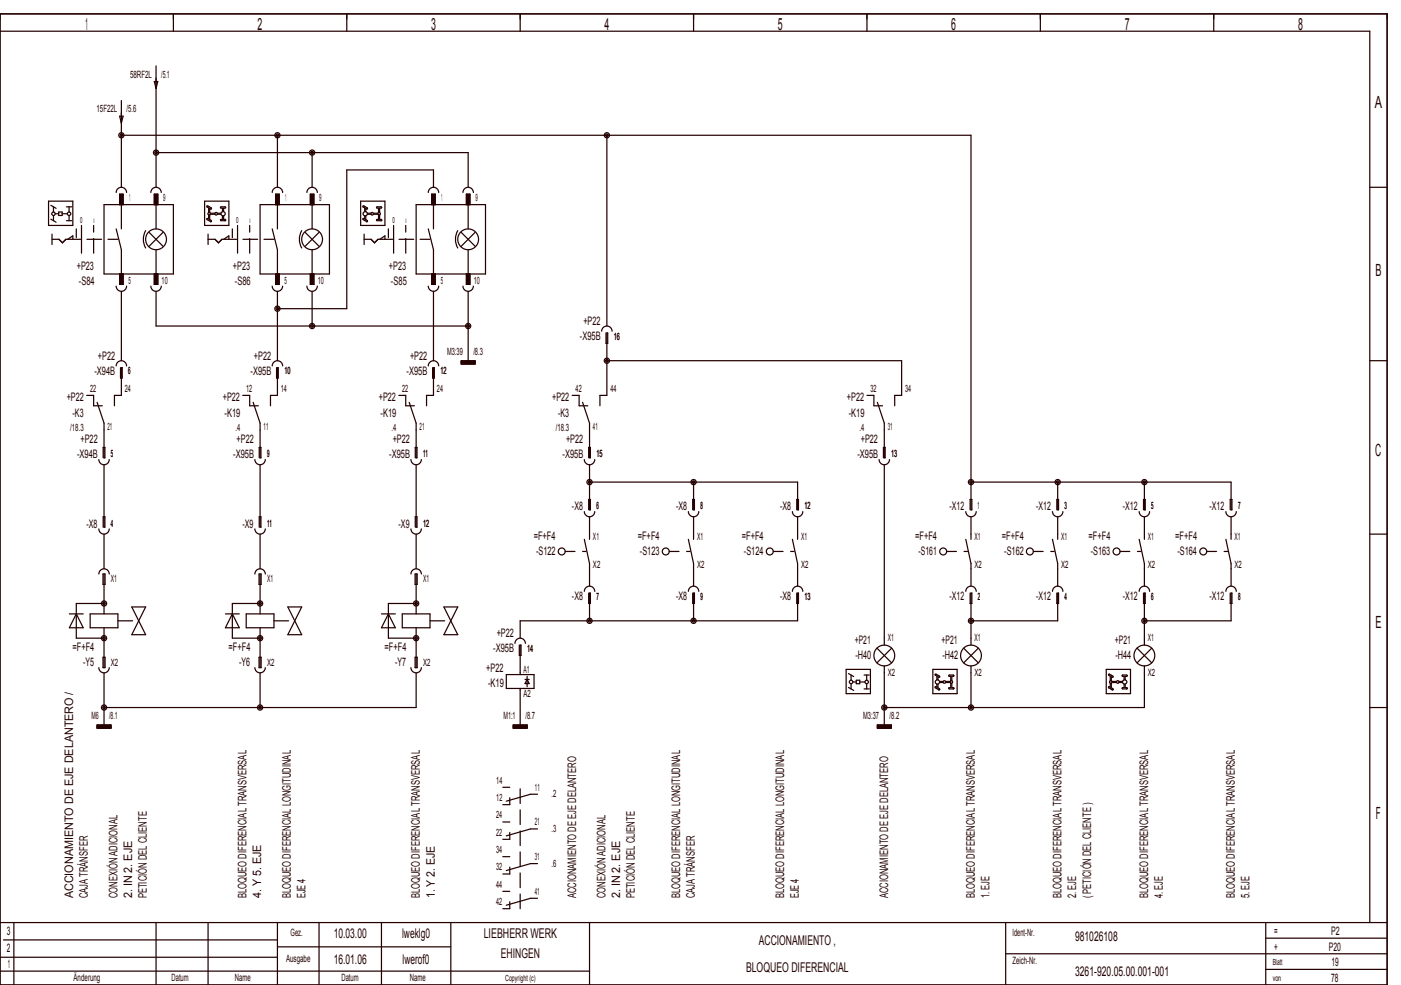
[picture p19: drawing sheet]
<svg xmlns="http://www.w3.org/2000/svg" width="404mm" height="284mm" viewBox="0 0 404 284" stroke-linecap="round" stroke-linejoin="round" font-family="sans-serif">
<defs><g id="words">
<g font-size="4.8" fill="#240000">
<text x="24.6" y="8.6">1</text>
<text x="74.3" y="8.6">2</text>
<text x="124.3" y="8.6">3</text>
<text x="174.3" y="8.6">4</text>
<text x="224.3" y="8.6">5</text>
<text x="274.3" y="8.6">6</text>
<text x="324.3" y="8.6">7</text>
<text x="374.3" y="8.6">8</text>
<text x="396.5" y="31.1">A</text>
<text x="396.7" y="79.6">B</text>
<text x="396.6" y="131.6">C</text>
<text x="396.7" y="181.1">E</text>
<text x="396.8" y="236.1">F</text>
</g>
<g font-size="3.9" fill="#240000">
<text x="96.2" y="270.3">10.03.00</text>
<text x="116" y="270.3">lweklg0</text>
<text x="139.5" y="270.3">LIEBHERR WERK</text>
<text x="218.8" y="272.3">ACCIONAMIENTO ,</text>
<text x="310" y="271.3">981026108</text>
<text x="96.2" y="277.8">16.01.06</text>
<text x="116.1" y="277.8">lwerof0</text>
<text x="144.4" y="276.3">EHINGEN</text>
<text x="215.1" y="280.3">BLOQUEO DIFERENCIAL</text>
<text x="310" y="281.3">3261­920.05.00.001­001</text>
</g>
<g font-size="3.4" fill="#240000">
<text x="22.2" y="77.7">+P23</text>
<text x="67.2" y="77.7">+P23</text>
<text x="112.2" y="77.7">+P23</text>
<text x="22.7" y="82.1">­S84</text>
<text x="67.7" y="82.1">­S86</text>
<text x="112.7" y="82.1">­S85</text>
<text x="168.2" y="93.7">+P22</text>
<text x="167.2" y="98.1">­X95B</text>
<text x="28.2" y="103.7">+P22</text>
<text x="73.2" y="103.7">+P22</text>
<text x="118.2" y="103.7">+P22</text>
<text x="27.2" y="108.1">­X94B</text>
<text x="72.2" y="108.1">­X95B</text>
<text x="117.2" y="108.1">­X95B</text>
<text x="19.2" y="115.7">+P22</text>
<text x="64.2" y="115.7">+P22</text>
<text x="109.2" y="115.7">+P22</text>
<text x="159.2" y="115.7">+P22</text>
<text x="244.2" y="115.7">+P22</text>
<text x="20.9" y="120.1">­K3</text>
<text x="64.7" y="120.1">­K19</text>
<text x="109.7" y="120.1">­K19</text>
<text x="160.9" y="120.1">­K3</text>
<text x="244.7" y="120.1">­K19</text>
<text x="23.2" y="127.7">+P22</text>
<text x="68.2" y="127.7">+P22</text>
<text x="113.2" y="127.7">+P22</text>
<text x="163.2" y="127.7">+P22</text>
<text x="248.2" y="127.7">+P22</text>
<text x="22.2" y="132.1">­X94B</text>
<text x="67.2" y="132.1">­X95B</text>
<text x="112.2" y="132.1">­X95B</text>
<text x="162.2" y="132.1">­X95B</text>
<text x="247.2" y="132.1">­X95B</text>
<text x="164.9" y="147.1">­X8</text>
<text x="194.9" y="147.1">­X8</text>
<text x="224.9" y="147.1">­X8</text>
<text x="273.8" y="147.1">­X12</text>
<text x="298.8" y="147.1">­X12</text>
<text x="323.8" y="147.1">­X12</text>
<text x="348.8" y="147.1">­X12</text>
<text x="24.9" y="152.1">­X8</text>
<text x="69.9" y="152.1">­X9</text>
<text x="114.9" y="152.1">­X9</text>
<text x="153.9" y="155.7">=F+F4</text>
<text x="183.9" y="155.7">=F+F4</text>
<text x="213.9" y="155.7">=F+F4</text>
<text x="263.9" y="155.7">=F+F4</text>
<text x="288.9" y="155.7">=F+F4</text>
<text x="313.9" y="155.7">=F+F4</text>
<text x="338.9" y="155.7">=F+F4</text>
<text x="154.6" y="160.1">­S122</text>
<text x="184.5" y="160.1">­S123</text>
<text x="214.5" y="160.1">­S124</text>
<text x="264.9" y="160.1">­S161</text>
<text x="289.6" y="160.1">­S162</text>
<text x="314.5" y="160.1">­S163</text>
<text x="339.5" y="160.1">­S164</text>
<text x="164.9" y="173.1">­X8</text>
<text x="194.9" y="173.1">­X8</text>
<text x="224.9" y="173.1">­X8</text>
<text x="273.8" y="173.1">­X12</text>
<text x="298.8" y="173.1">­X12</text>
<text x="323.8" y="173.1">­X12</text>
<text x="348.8" y="173.1">­X12</text>
<text x="143.2" y="183.7">+P22</text>
<text x="246.5" y="185.7">+P21</text>
<text x="271.5" y="185.7">+P21</text>
<text x="321.5" y="185.7">+P21</text>
<text x="20.9" y="187.7">=F+F4</text>
<text x="65.9" y="187.7">=F+F4</text>
<text x="110.9" y="187.7">=F+F4</text>
<text x="142.2" y="188.1">­X95B</text>
<text x="246.7" y="190.1">­H40</text>
<text x="271.7" y="190.1">­H42</text>
<text x="321.7" y="190.1">­H44</text>
<text x="23.9" y="192.1">­Y5</text>
<text x="68.9" y="192.1">­Y6</text>
<text x="113.9" y="192.1">­Y7</text>
<text x="140.2" y="193.7">+P22</text>
<text x="140.7" y="198.1">­K19</text>
<text x="21.1" y="259" transform="rotate(-90 21.1 259)">ACCIONAMIENTO DE EJE DELANTERO /</text>
<text x="25.4" y="259" transform="rotate(-90 25.4 259)">CAJA TRÁNSFER</text>
<text x="33.9" y="259" transform="rotate(-90 33.9 259)">CONEXIÓN ADICIONAL</text>
<text x="38.1" y="259" transform="rotate(-90 38.1 259)">2. IN 2. EJE</text>
<text x="42.4" y="259" transform="rotate(-90 42.4 259)">PETICIÓN DEL CLIENTE</text>
<text x="71.1" y="259" transform="rotate(-90 71.1 259)">BLOQUEO DIFERENCIAL TRANSVERSAL</text>
<text x="75.4" y="259" transform="rotate(-90 75.4 259)">4. Y 5. EJE</text>
<text x="83.9" y="259" transform="rotate(-90 83.9 259)">BLOQUEO DIFERENCIAL LONGITUDINAL</text>
<text x="88.1" y="259" transform="rotate(-90 88.1 259)">EJE 4</text>
<text x="121.1" y="259" transform="rotate(-90 121.1 259)">BLOQUEO DIFERENCIAL TRANSVERSAL</text>
<text x="125.4" y="259" transform="rotate(-90 125.4 259)">1. Y 2. EJE</text>
<text x="166.1" y="259" transform="rotate(-90 166.1 259)">ACCIONAMIENTO DE EJE DELANTERO</text>
<text x="174.6" y="259" transform="rotate(-90 174.6 259)">CONEXIÓN ADICIONAL</text>
<text x="178.9" y="259" transform="rotate(-90 178.9 259)">2. IN 2. EJE</text>
<text x="183.1" y="259" transform="rotate(-90 183.1 259)">PETICIÓN DEL CLIENTE</text>
<text x="196.1" y="259" transform="rotate(-90 196.1 259)">BLOQUEO DIFERENCIAL LONGITUDINAL</text>
<text x="200.4" y="259" transform="rotate(-90 200.4 259)">CAJA TRÁNSFER</text>
<text x="226.1" y="259" transform="rotate(-90 226.1 259)">BLOQUEO DIFERENCIAL LONGITUDINAL</text>
<text x="230.4" y="259" transform="rotate(-90 230.4 259)">EJE 4</text>
<text x="256.1" y="259" transform="rotate(-90 256.1 259)">ACCIONAMIENTO DE EJE DELANTERO</text>
<text x="281.1" y="259" transform="rotate(-90 281.1 259)">BLOQUEO DIFERENCIAL TRANSVERSAL</text>
<text x="285.4" y="259" transform="rotate(-90 285.4 259)">1. EJE</text>
<text x="306.1" y="259" transform="rotate(-90 306.1 259)">BLOQUEO DIFERENCIAL TRANSVERSAL</text>
<text x="310.4" y="259" transform="rotate(-90 310.4 259)">2. EJE</text>
<text x="314.6" y="259" transform="rotate(-90 314.6 259)">( PETICIÓN DEL CLIENTE )</text>
<text x="331.1" y="259" transform="rotate(-90 331.1 259)">BLOQUEO DIFERENCIAL TRANSVERSAL</text>
<text x="335.4" y="259" transform="rotate(-90 335.4 259)">4. EJE</text>
<text x="356.1" y="259" transform="rotate(-90 356.1 259)">BLOQUEO DIFERENCIAL TRANSVERSAL</text>
<text x="360.4" y="259" transform="rotate(-90 360.4 259)">5. EJE</text>
<text x="2" y="269.6">3</text>
<text x="367.5" y="269.6">=</text>
<text x="383.8" y="269.6">P2</text>
<text x="2" y="274.6">2</text>
<text x="367.5" y="274.1">+</text>
<text x="383.2" y="274.1">P20</text>
<text x="2.2" y="279.1">1</text>
<text x="383.9" y="278.6">19</text>
<text x="383.9" y="283.1">78</text>
</g>
<g font-size="2.9" fill="#240000">
<text x="37.5" y="22.4">58RF2L</text>
<text x="46.5" y="22.4">/5.1</text>
<text x="27.8" y="32.4">15F22L</text>
<text x="36.5" y="32.4">/5.6</text>
<text x="37.3" y="57.9">1</text>
<text x="47.1" y="57.9">9</text>
<text x="82.3" y="57.9">1</text>
<text x="92.1" y="57.9">9</text>
<text x="127.3" y="57.9">1</text>
<text x="137.1" y="57.9">9</text>
<text x="37.1" y="81.9">5</text>
<text x="46.6" y="81.9">10</text>
<text x="82.1" y="81.9">5</text>
<text x="91.6" y="81.9">10</text>
<text x="127.1" y="81.9">5</text>
<text x="136.6" y="81.9">10</text>
<text x="177" y="97.9">16</text>
<text x="37" y="107.9">6</text>
<text x="82" y="107.9">10</text>
<text x="127" y="107.9">12</text>
<text x="128.9" y="102.4">M3:39</text>
<text x="136.5" y="102.4">/8.3</text>
<text x="26" y="113">22</text>
<text x="36" y="113">24</text>
<text x="71" y="113">12</text>
<text x="81" y="113">14</text>
<text x="116" y="113">22</text>
<text x="126" y="113">24</text>
<text x="166" y="113">42</text>
<text x="176" y="113">44</text>
<text x="251" y="113">32</text>
<text x="261" y="113">34</text>
<text x="20.3" y="124.3">/18.3</text>
<text x="31" y="123.9">21</text>
<text x="67.9" y="124.3">.4</text>
<text x="76" y="123.9">11</text>
<text x="112.9" y="124.3">.4</text>
<text x="121" y="123.9">21</text>
<text x="160.3" y="124.3">/18.3</text>
<text x="171" y="123.9">41</text>
<text x="247.9" y="124.3">.4</text>
<text x="256" y="123.9">31</text>
<text x="32" y="131.9">5</text>
<text x="77" y="131.9">9</text>
<text x="122" y="131.9">11</text>
<text x="172" y="131.9">15</text>
<text x="257" y="131.9">13</text>
<text x="172" y="146.9">6</text>
<text x="202" y="146.9">8</text>
<text x="232" y="146.9">12</text>
<text x="282" y="146.9">1</text>
<text x="307" y="146.9">3</text>
<text x="332" y="146.9">5</text>
<text x="357" y="146.9">7</text>
<text x="32" y="151.9">4</text>
<text x="77" y="151.9">11</text>
<text x="122" y="151.9">12</text>
<text x="171" y="155.8">X1</text>
<text x="201" y="155.8">X1</text>
<text x="231" y="155.8">X1</text>
<text x="281" y="155.8">X1</text>
<text x="306" y="155.8">X1</text>
<text x="331" y="155.8">X1</text>
<text x="356" y="155.8">X1</text>
<text x="32" y="167.9">X1</text>
<text x="77" y="167.9">X1</text>
<text x="122" y="167.9">X1</text>
<text x="171" y="163.9">X2</text>
<text x="201" y="163.9">X2</text>
<text x="231" y="163.9">X2</text>
<text x="281" y="163.9">X2</text>
<text x="306" y="163.9">X2</text>
<text x="331" y="163.9">X2</text>
<text x="356" y="163.9">X2</text>
<text x="172" y="172.9">7</text>
<text x="202" y="172.9">9</text>
<text x="232" y="172.9">13</text>
<text x="282" y="172.9">2</text>
<text x="307" y="172.9">4</text>
<text x="332" y="172.9">6</text>
<text x="357" y="172.9">8</text>
<text x="256" y="184.9">X1</text>
<text x="281" y="184.9">X1</text>
<text x="331" y="184.9">X1</text>
<text x="32" y="191.9">X2</text>
<text x="77" y="191.9">X2</text>
<text x="122" y="191.9">X2</text>
<text x="152" y="187.9">14</text>
<text x="151" y="194">A1</text>
<text x="256" y="194.9">X2</text>
<text x="281" y="194.9">X2</text>
<text x="331" y="194.9">X2</text>
<text x="151" y="200.8">A2</text>
<text x="26.4" y="207.4">M6</text>
<text x="31.5" y="207.4">/8.1</text>
<text x="145.2" y="207.4">M1:1</text>
<text x="151.5" y="207.4">/8.7</text>
<text x="248.9" y="207.4">M3:37</text>
<text x="256.5" y="207.4">/8.2</text>
<text x="143.1" y="226">14</text>
<text x="154.3" y="228">11</text>
<text x="143.1" y="231">12</text>
<text x="159" y="229.9">.2</text>
<text x="143.1" y="236">24</text>
<text x="154.2" y="238">21</text>
<text x="159" y="239.9">.3</text>
<text x="143.1" y="241">22</text>
<text x="143.1" y="246">34</text>
<text x="143.1" y="251">32</text>
<text x="154.2" y="248">31</text>
<text x="159" y="249.9">.6</text>
<text x="143.1" y="256">44</text>
<text x="154.2" y="258">41</text>
<text x="143.1" y="261">42</text>
<text x="83.8" y="269.9">Gez.</text>
<text x="292" y="269.9">Ident­Nr.</text>
<text x="82.5" y="277.4">Ausgabe</text>
<text x="292" y="277.9">Zeich­Nr.</text>
<text x="21.2" y="282.9">Änderung</text>
<text x="49.5" y="282.9">Datum</text>
<text x="67.7" y="282.9">Name</text>
<text x="98.5" y="282.9">Datum</text>
<text x="118.2" y="282.9">Name</text>
</g>
<g font-size="2.4" fill="#240000">
<text x="23.1" y="64.3">0</text>
<text x="68.1" y="64.3">0</text>
<text x="113.1" y="64.3">0</text>
<text x="367" y="278.3">Blatt</text>
<text x="145.7" y="282.8">Copyright (c)</text>
<text x="367" y="282.8">von</text>
</g>
<g font-size="1.8" fill="#240000">
<text x="26.9" y="64.3">I</text>
<text x="71.9" y="64.3">I</text>
<text x="116.9" y="64.3">I</text>
</g>
</g></defs>
<g fill="none" stroke="#240000" stroke-width=".35">
<path d="M0 4h400v280h-400zM0 9h395v257M45 19v35M50 4v5M100 4v5M150 4v5M200 4v5M250 4v5M300 4v5M350 4v5M34.5 33.5h1l-.5 2zM35 29v25"/>
<path d="M35 39h245v108h.2v-3h-.4v3M44.5 23.5h1l-.5 2zM80 39v15M175 39v55M14 58h7v7h-7zM14.7 59.2l1.5 .9M15.4 59.6v1.5M19.2 59.6h1.5M19.9 59.6v1.5M30 59h20v20h-20zM33.5 55.5a1.5 1.5 0 0 1 1.5-1.5 1.5 1.5 0 0 1 1.5 1.5M34.5 59v-3h1v3"/>
<path d="M35 59v7M43.5 55.5a1.5 1.5 0 0 1 1.5-1.5 1.5 1.5 0 0 1 1.5 1.5M44.5 59v-3h1v3M45 59v7M45 44h90v10M59 58h7v7h-7zM75 59h20v20h-20zM78.5 55.5a1.5 1.5 0 0 1 1.5-1.5 1.5 1.5 0 0 1 1.5 1.5M79.5 59v-3h1v3M80 59v7M88.5 55.5a1.5 1.5 0 0 1 1.5-1.5 1.5 1.5 0 0 1 1.5 1.5M89.5 59v-3h1v3"/>
<path d="M90 44v10M90 59v7M104 58h7v7h-7zM104.9 59.4l-.3 .2 .6 .4v1M104.9 59.4l1.1 .7-.2 .2-.3-.2v.9M120 59h20v20h-20zM123.5 55.5a1.5 1.5 0 0 1 1.5-1.5 1.5 1.5 0 0 1 1.5 1.5M124.5 59v-3h1v3M125 54v-5h-25v40h-20M125 59v7M133.5 55.5a1.5 1.5 0 0 1 1.5-1.5 1.5 1.5 0 0 1 1.5 1.5M134.5 59v-3h1v3"/>
<path d="M135 59v7M395 54h5M14.7 63.2l1.5 .9M15 67.5v3M15.4 62.1v1.5M15.9 61.6h1M16.9 61.1h1v1h-1zM17 69l1 1 1-1M17.9 61.6h1.5M19.2 63.6h1.5M19.5 69l1.5-1v1M19.9 62.1v1.5"/>
<path d="M22 66v2.5M23.5 65v8M33.5 66l1.5 6v7M34.5 79v3h1v-3M42 66.5a5 5 0 0 0 0 5M43 67l4 4M44.5 79v3h1v-3M45 72v7M47 67l-4 4M60 67.5v3M60.2 62v1.1l-.4-.1-.1 .3M60.2 61.3v-1.3l-.6-.4 .2-.2 1.2 .7-.2 .2-.3-.2v1.2"/>
<path d="M60.5 62v1.3l.5 .5-.3 .1-1-.6M60.7 61.8h1.3M60.7 61.5h1.3M62 69l1 1 1-1M62.7 61.8h1M62.7 61.5h1M63.8 63.3l-.2 .2 .2 .1h1.1l.2-.1-.2-.2M64.2 62.2v1.1h-.4M64.5 61v-1h.5v-.3l-1.2-.1-.2 .4h.6v1M64.5 62.2v1.1h.4M64.5 69l1.5-1v1M67 66v2.5"/>
<path d="M68.5 65v8M78.5 66l1.5 6v7M79.5 79v3h1v-3M87 66.5a5 5 0 0 0 0 5M88 67l4 4M89.5 79v3h1v-3M90 72v7M92 67l-4 4M105 67.5v3M105.2 62.2v.9l-.3-.1M105.5 62.2v1.1l.5 .5-.3 .1-1-.6v-.2l.2-.1M105.9 61.8h1.1"/>
<path d="M105.9 61.5h1.1M107 69l1 1 1-1M107.7 61.8h1.3M107.7 61.5h1.3M108.8 63.3l-.2 .2 .2 .1h1.1l.2-.1-.2-.2M109.2 61.3v-1.3h-.6l.2-.4 1.2 .1v.3h-.5v1.3M109.2 62v1.3h-.4M109.5 62v1.3h.4M109.5 69l1.5-1v1M112 66v2.5M113.5 65v8M123.5 66l1.5 6v7"/>
<path d="M124.5 79v3h1v-3M132 66.5a5 5 0 0 0 0 5M133 67l4 4M134.5 79v3h1v-3M135 72v7M137 67l-4 4M33.5 82.5a1.5 1.5 0 0 0 1.5 1.5 1.5 1.5 0 0 0 1.5-1.5M35 84v20M43.5 82.5a1.5 1.5 0 0 0 1.5 1.5 1.5 1.5 0 0 0 1.5-1.5M45 84v10h90M78.5 82.5a1.5 1.5 0 0 0 1.5 1.5 1.5 1.5 0 0 0 1.5-1.5M80 84v20"/>
<path d="M88.5 82.5a1.5 1.5 0 0 0 1.5 1.5 1.5 1.5 0 0 0 1.5-1.5M90 84v10M123.5 82.5a1.5 1.5 0 0 0 1.5 1.5 1.5 1.5 0 0 0 1.5-1.5M125 84v20M133.5 82.5a1.5 1.5 0 0 0 1.5 1.5 1.5 1.5 0 0 0 1.5-1.5M135 84v20M173.5 95.5a1.5 1.5 0 0 1 1.5-1.5 1.5 1.5 0 0 1 1.5 1.5M174.7 96v3h.6v-3h-.3v18h-2v3M25 114h2v3h2.5M28 116l2 6v10h.2v-3h-.5v3M33.5 105.5a1.5 1.5 0 0 1 1.5-1.5 1.5 1.5 0 0 1 1.5 1.5M34.7 106v3h.6v-3h-.3v8h-2v3"/>
<path d="M70 114h2v3h2.5M73 116l2 6v10h.3v-3h-.5v3M78.5 105.5a1.5 1.5 0 0 1 1.5-1.5 1.5 1.5 0 0 1 1.5 1.5M79.8 106v3h.4v-3h-.2v8h-2v3M115 114h2v3h2.5M118 116l2 6v10h.2v-3h-.5v3M123.5 105.5a1.5 1.5 0 0 1 1.5-1.5 1.5 1.5 0 0 1 1.5 1.5M124.7 106v3h.6v-3h-.3v8h-2v3M133 104h4v1h-4zM133 104.9h4M133 104.8h4M133 104.7h4"/>
<path d="M133 104.6h4M133 104.5h4M133 104.4h4M133 104.3h4M133 104.2h4M133 104.1h4M165 114h2v3h2.5M168 116l2 6v10h.2v-3h-.5v3M175 104h85v10h-2v3M250 114h2v3h2.5M253 116l2 6v10h.2v-3h-.5v3M395 104h5"/>
<path d="M28.5 132.5a1.5 1.5 0 0 0 1.5 1.5 1.5 1.5 0 0 0 1.5-1.5M30 134v18h.2v-3h-.5v3M73.5 132.5a1.5 1.5 0 0 0 1.5 1.5 1.5 1.5 0 0 0 1.5-1.5M75 134v18h.3v-3h-.5v3M118.5 132.5a1.5 1.5 0 0 0 1.5 1.5 1.5 1.5 0 0 0 1.5-1.5M120 134v18h.2v-3h-.5v3M168.5 132.5a1.5 1.5 0 0 0 1.5 1.5 1.5 1.5 0 0 0 1.5-1.5M170 134v13h.2v-3h-.5v3M170 139h60v8h.3v-3h-.6v3M200 139v8h.3v-3h-.5v3M253.5 132.5a1.5 1.5 0 0 0 1.5 1.5 1.5 1.5 0 0 0 1.5-1.5M255 134v52"/>
<path d="M280 139h75v8h.2v-3h-.4v3M305 139v8h.2v-3h-.4v3M330 139v8h.2v-3h-.4v3M28.5 152.5a1.5 1.5 0 0 0 1.5 1.5 1.5 1.5 0 0 0 1.5-1.5M30 154v10M73.5 152.5a1.5 1.5 0 0 0 1.5 1.5 1.5 1.5 0 0 0 1.5-1.5M75 154v10M118.5 152.5a1.5 1.5 0 0 0 1.5 1.5 1.5 1.5 0 0 0 1.5-1.5M120 154v10M168.5 147.5a1.5 1.5 0 0 0 1.5 1.5 1.5 1.5 0 0 0 1.5-1.5M168.5 155.5l1.5 7v6.5M170 149v6.5"/>
<path d="M198.5 147.5a1.5 1.5 0 0 0 1.5 1.5 1.5 1.5 0 0 0 1.5-1.5M198.5 155.5l1.5 7v6.5M200 149v6.5M228.5 147.5a1.5 1.5 0 0 0 1.5 1.5 1.5 1.5 0 0 0 1.5-1.5M228.5 155.5l1.5 7v6.5M230 149v6.5M278.5 147.5a1.5 1.5 0 0 0 1.5 1.5 1.5 1.5 0 0 0 1.5-1.5M278.5 155.5l1.5 7v6.5M280 149v6.5M303.5 147.5a1.5 1.5 0 0 0 1.5 1.5 1.5 1.5 0 0 0 1.5-1.5M303.5 155.5l1.5 7v6.5M305 149v6.5"/>
<path d="M328.5 147.5a1.5 1.5 0 0 0 1.5 1.5 1.5 1.5 0 0 0 1.5-1.5M328.5 155.5l1.5 7v6.5M330 149v6.5M353.5 147.5a1.5 1.5 0 0 0 1.5 1.5 1.5 1.5 0 0 0 1.5-1.5M353.5 155.5l1.5 7v6.5M355 149v6.5M395 154h5M20 177h4M22 177l2 4h-4zM26 177h8v4h-8zM28.5 165.5a1.5 1.5 0 0 1 1.5-1.5 1.5 1.5 0 0 1 1.5 1.5M29.7 165.5h.6v3h-.6z"/>
<path d="M30 174h-8v10h8M30 165.5v11.5M38 175h4l-4 8h4zM65 177h4M67 177l2 4h-4zM71 177h8v4h-8zM73.5 165.5a1.5 1.5 0 0 1 1.5-1.5 1.5 1.5 0 0 1 1.5 1.5M74.7 165.5h.6v3h-.6zM75 174h-8v10h8M75 165.5v11.5M83 175h4l-4 8h4zM110 177h4"/>
<path d="M112 177l2 4h-4zM116 177h8v4h-8zM118.5 165.5a1.5 1.5 0 0 1 1.5-1.5 1.5 1.5 0 0 1 1.5 1.5M119.7 165.5h.6v3h-.6zM120 174h-8v10h8M120 165.5v11.5M128 175h4l-4 8h4zM168.5 170.5a1.5 1.5 0 0 1 1.5-1.5 1.5 1.5 0 0 1 1.5 1.5M169.7 171v3h.5v-3h-.2v8M198.5 170.5a1.5 1.5 0 0 1 1.5-1.5 1.5 1.5 0 0 1 1.5 1.5M199.8 171v3h.5v-3h-.3v8M228.5 170.5a1.5 1.5 0 0 1 1.5-1.5 1.5 1.5 0 0 1 1.5 1.5"/>
<path d="M229.7 171v3h.6v-3h-.3v8h-80v5M278.5 170.5a1.5 1.5 0 0 1 1.5-1.5 1.5 1.5 0 0 1 1.5 1.5M279.8 171v3h.4v-3h-.2v15M303.5 170.5a1.5 1.5 0 0 1 1.5-1.5 1.5 1.5 0 0 1 1.5 1.5M304.8 171v3h.4v-3h-.2v8h-25M328.5 170.5a1.5 1.5 0 0 1 1.5-1.5 1.5 1.5 0 0 1 1.5 1.5M329.8 171v3h.4v-3h-.2v15M353.5 170.5a1.5 1.5 0 0 1 1.5-1.5 1.5 1.5 0 0 1 1.5 1.5M354.8 171v3h.4v-3h-.2v8h-25M28.5 192.5a1.5 1.5 0 0 0 1.5 1.5 1.5 1.5 0 0 0 1.5-1.5M29.7 189.5h.6v3h-.6zM30 181v11.5"/>
<path d="M30 194v15M73.5 192.5a1.5 1.5 0 0 0 1.5 1.5 1.5 1.5 0 0 0 1.5-1.5M74.7 189.5h.6v3h-.6zM75 181v11.5M75 194v10M118.5 192.5a1.5 1.5 0 0 0 1.5 1.5 1.5 1.5 0 0 0 1.5-1.5M119.7 189.5h.6v3h-.6zM120 181v11.5M120 194v10h-90M146 194.5h8v4h-8zM148.5 185.5a1.5 1.5 0 0 1 1.5-1.5 1.5 1.5 0 0 1 1.5 1.5M149.8 186v3h.4v-3h-.2v8.5"/>
<path d="M150 198.5v10.5M151.4 195.9h1.2M152 195v3M152 195.9l.6 1.2h-1.2zM244 193h7v7h-7zM244.7 194.2l1.5 .9M244.7 198.2l1.5 .9M245.4 194.6v1.5M245.4 197.1v1.5M245.9 196.6h1M246.9 196.1h1v1h-1zM247.9 196.6h1.5"/>
<path d="M249.2 198.6h1.5M249.2 194.6h1.5M249.9 194.6v1.5M249.9 197.1v1.5M252.9 186.9l4.2 4.2M255 192v17M257.1 186.9l-4.2 4.2M269 193h7v7h-7zM270.2 197.2v.9l-.4-.1-.2 .2 1.2 .7 .2-.2-.5-.4v-1.1M270.2 196v-1l-.6-.4 .2-.2 1.2 .7-.2 .2-.3-.2v.9M270.9 196.8h1.1M270.9 196.5h1.1"/>
<path d="M272.7 196.8h1.3M272.7 196.5h1.3M274.2 196.3v-1.3h-.6l.2-.4 1.2 .1v.3h-.5v1.3M274.2 197v1.3h-.6l.2 .3h1.2v-.3h-.5v-1.3M277.9 186.9l4.2 4.2M280 192v12M282.1 186.9l-4.2 4.2M319 193h7v7h-7zM320.2 197v1.1l-.4-.1-.2 .2 1.2 .7 .2-.2-.5-.4v-1.3M320.2 196.3v-1.3l-.6-.4 .2-.2 1.2 .7-.2 .2-.3-.2v1.2M320.7 196.8h1.3M320.7 196.5h1.3"/>
<path d="M322.7 196.8h1M322.7 196.5h1M324.2 197.2v1.1h-.6v.3h1.3l.1-.3h-.5v-1.1M324.5 196v-1h.5v-.3l-1.2-.1-.2 .4h.6v1M327.9 186.9l4.2 4.2M330 192v12h-75M332.1 186.9l-4.2 4.2M28 209h4v1h-4zM28 209.9h4M28 209.8h4M28 209.7h4M28 209.6h4"/>
<path d="M28 209.5h4M28 209.4h4M28 209.3h4M28 209.2h4M28 209.1h4M148 209h4v1h-4zM148 209.9h4M148 209.8h4M148 209.7h4M148 209.6h4M148 209.5h4M148 209.4h4"/>
<path d="M148 209.3h4M148 209.2h4M148 209.1h4M253 209h4v1h-4zM253 209.9h4M253 209.8h4M253 209.7h4M253 209.6h4M253 209.5h4M253 209.4h4M253 209.3h4M253 209.2h4"/>
<path d="M253 209.1h4M395 204h5M145 237h2M145 227h2M147 230v2h-2M155 239h-2l-7 2M155 229h-2l-7 2M145 257h2M145 247h2M147 240v2h-2M147 250v2h-2M155 259h-2l-7 2"/>
<path d="M155 249h-2l-7 2M0 276h80M0 266h400M1 271h79M4 266v18M45 266v18M60 266v18M80 266v18M80 273h50M92 266v18M110 266v18M130 266v18"/>
<path d="M147 260v2h-2M170 266v18M290 266v18M290 275h110M365 266v18M365 279.5h35M365 270.5h35M0 280h170"/>
<circle cx="35" cy="39" r=".75"/>
<circle cx="35" cy="39" r=".38"/>
<circle cx="80" cy="39" r=".75"/>
<circle cx="80" cy="39" r=".38"/>
<circle cx="175" cy="39" r=".75"/>
<circle cx="175" cy="39" r=".38"/>
<circle cx="45" cy="44" r=".75"/>
<circle cx="45" cy="44" r=".38"/>
<circle cx="90" cy="44" r=".75"/>
<circle cx="90" cy="44" r=".38"/>
<circle cx="15.4" cy="61.6" r=".5"/>
<circle cx="19.9" cy="61.6" r=".5"/>
<circle cx="45" cy="69" r="3"/>
<circle cx="60.3" cy="61.6" r=".38"/>
<circle cx="62.3" cy="61.6" r=".38"/>
<circle cx="64.3" cy="61.6" r=".63"/>
<circle cx="90" cy="69" r="3"/>
<circle cx="105.3" cy="61.6" r=".63"/>
<circle cx="107.3" cy="61.6" r=".38"/>
<circle cx="109.3" cy="61.6" r=".38"/>
<circle cx="135" cy="69" r="3"/>
<circle cx="80" cy="89" r=".75"/>
<circle cx="80" cy="89" r=".38"/>
<circle cx="90" cy="94" r=".75"/>
<circle cx="90" cy="94" r=".38"/>
<circle cx="135" cy="94" r=".75"/>
<circle cx="135" cy="94" r=".38"/>
<circle cx="175" cy="104" r=".75"/>
<circle cx="175" cy="104" r=".38"/>
<circle cx="170" cy="139" r=".75"/>
<circle cx="170" cy="139" r=".38"/>
<circle cx="200" cy="139" r=".75"/>
<circle cx="200" cy="139" r=".38"/>
<circle cx="280" cy="139" r=".75"/>
<circle cx="280" cy="139" r=".38"/>
<circle cx="305" cy="139" r=".75"/>
<circle cx="305" cy="139" r=".38"/>
<circle cx="330" cy="139" r=".75"/>
<circle cx="330" cy="139" r=".38"/>
<circle cx="162" cy="159" r="1"/>
<circle cx="192" cy="159" r="1"/>
<circle cx="222" cy="159" r="1"/>
<circle cx="272" cy="159" r="1"/>
<circle cx="297" cy="159" r="1"/>
<circle cx="322" cy="159" r="1"/>
<circle cx="347" cy="159" r="1"/>
<circle cx="30" cy="174" r=".75"/>
<circle cx="30" cy="174" r=".38"/>
<circle cx="75" cy="174" r=".75"/>
<circle cx="75" cy="174" r=".38"/>
<circle cx="120" cy="174" r=".75"/>
<circle cx="120" cy="174" r=".38"/>
<circle cx="170" cy="179" r=".75"/>
<circle cx="170" cy="179" r=".38"/>
<circle cx="200" cy="179" r=".75"/>
<circle cx="200" cy="179" r=".38"/>
<circle cx="280" cy="179" r=".75"/>
<circle cx="280" cy="179" r=".38"/>
<circle cx="330" cy="179" r=".75"/>
<circle cx="330" cy="179" r=".38"/>
<circle cx="30" cy="184" r=".75"/>
<circle cx="30" cy="184" r=".38"/>
<circle cx="75" cy="184" r=".75"/>
<circle cx="75" cy="184" r=".38"/>
<circle cx="120" cy="184" r=".75"/>
<circle cx="120" cy="184" r=".38"/>
<circle cx="245.4" cy="196.6" r=".5"/>
<circle cx="249.9" cy="196.6" r=".5"/>
<circle cx="255" cy="189" r="3"/>
<circle cx="270.3" cy="196.6" r=".63"/>
<circle cx="272.3" cy="196.6" r=".38"/>
<circle cx="274.3" cy="196.6" r=".38"/>
<circle cx="280" cy="189" r="3"/>
<circle cx="320.3" cy="196.6" r=".38"/>
<circle cx="322.3" cy="196.6" r=".38"/>
<circle cx="324.3" cy="196.6" r=".63"/>
<circle cx="330" cy="189" r="3"/>
<circle cx="30" cy="204" r=".75"/>
<circle cx="30" cy="204" r=".38"/>
<circle cx="75" cy="204" r=".75"/>
<circle cx="75" cy="204" r=".38"/>
<circle cx="255" cy="204" r=".75"/>
<circle cx="255" cy="204" r=".38"/>
<circle cx="280" cy="204" r=".75"/>
<circle cx="280" cy="204" r=".38"/>
</g>
<g fill="none" stroke="#240000" stroke-width=".35" stroke-dasharray="4.2 1.8">
<path d="M15 69h2M17 69l1 1M18 70l1-1M19 69h15M27 73v-8M60 69h2M62 69l1 1M63 70l1-1M64 69h15M72 73v-8M105 69h2M107 69l1 1"/>
<path d="M108 70l1-1M109 69h15M117 73v-8M34 179h6M79 179h6M124 179h6M150 262v-36"/>
</g>
<g fill="#240000" stroke="#240000" stroke-width=".35">
<path d="M34.5 56h1v3h-1z"/>
<path d="M44.5 56h1v3h-1z"/>
<path d="M44.5 79h1v3h-1z"/>
<path d="M34.5 79h1v3h-1z"/>
<path d="M79.5 56h1v3h-1z"/>
<path d="M89.5 56h1v3h-1z"/>
<path d="M89.5 79h1v3h-1z"/>
<path d="M79.5 79h1v3h-1z"/>
<path d="M124.5 56h1v3h-1z"/>
<path d="M134.5 56h1v3h-1z"/>
<path d="M134.5 79h1v3h-1z"/>
<path d="M124.5 79h1v3h-1z"/>
</g>
<g fill="none" stroke="#240000" stroke-width=".35" stroke-dasharray="2.8 2.8 .4 2.8">
<path d="M163 159h5M168 159h1M193 159h5M198 159h1M223 159h5M228 159h1M273 159h5M278 159h1M298 159h5M303 159h1M323 159h5M328 159h1"/>
<path d="M348 159h5M353 159h1"/>
</g>
<use href="#words"/>
</svg>
